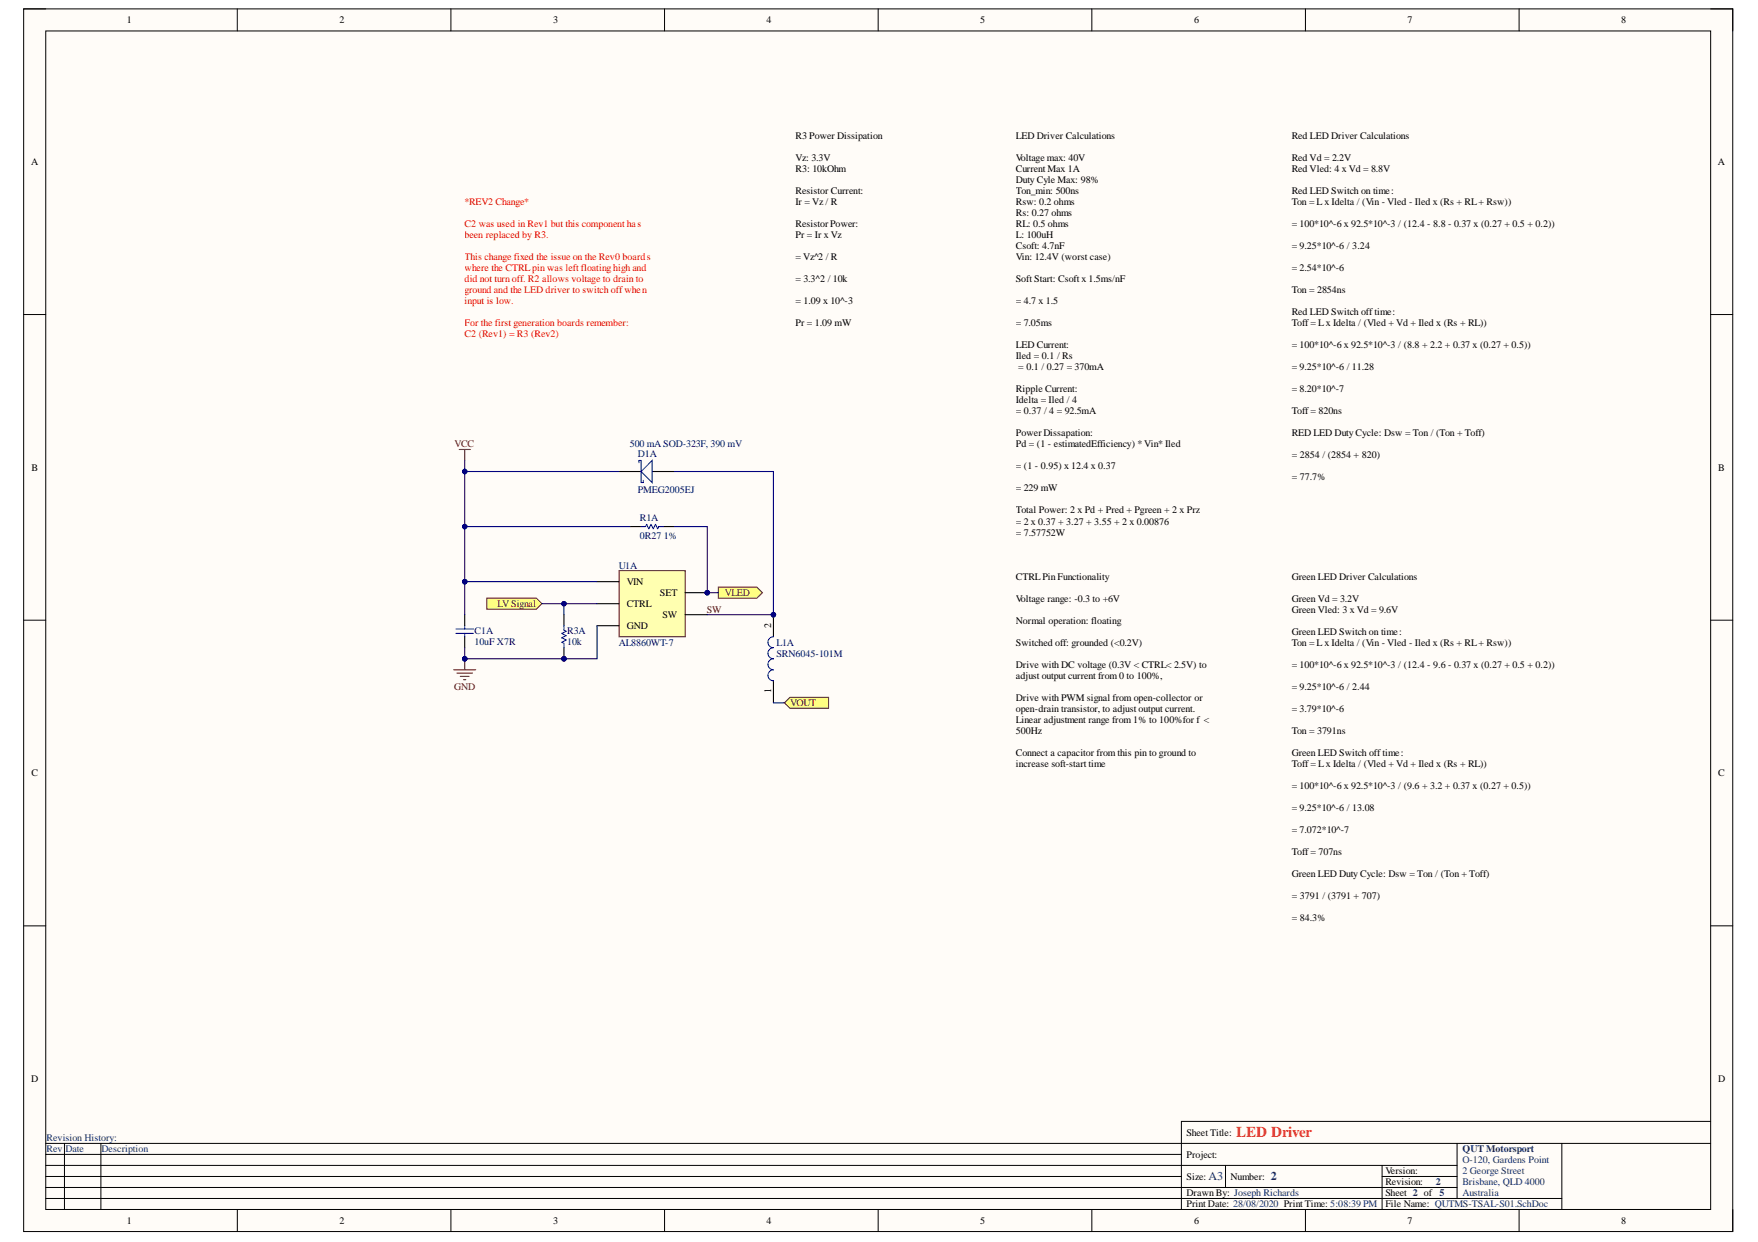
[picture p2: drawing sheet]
<svg xmlns="http://www.w3.org/2000/svg" width="297mm" height="210mm" viewBox="0 0 297 210" stroke-linecap="round" stroke-linejoin="round" font-family="sans-serif">
<defs><g id="words">
<text font-size="2.5" fill="#cc4125" x="208.9" y="192.2">LED Driver</text>
<g font-size="2" fill="#073763">
<text x="204.2" y="199.5">A3</text>
<text x="214.7" y="199.5">2</text>
</g>
<g font-size="1.7">
<text x="21.4" y="3.9">1</text>
<text x="57.4" y="3.9">2</text>
<text x="93.5" y="3.9">3</text>
<text x="129.5" y="3.9">4</text>
<text x="165.6" y="3.9">5</text>
<text x="201.8" y="3.9">6</text>
<text x="237.8" y="3.9">7</text>
<text x="273.9" y="3.9">8</text>
<text x="134.4" y="23.5">R3 Power Dissipation</text>
<text x="171.6" y="23.5">LED Driver Calculations</text>
<text x="218.3" y="23.5">Red LED Driver Calculations</text>
<text x="5.2" y="27.9">A</text>
<text x="134.4" y="27.2">Vz: 3.3V</text>
<text x="134.4" y="29.1">R3: 10kOhm</text>
<text x="171.6" y="27.2">Voltage max: 40V</text>
<text x="171.6" y="29.1">Current Max 1A</text>
<text x="218.3" y="27.2">Red Vd = 2.2V</text>
<text x="218.3" y="29.1">Red Vled: 4 x Vd = 8.8V</text>
<text x="290.2" y="27.9">A</text>
<text x="134.4" y="32.8">Resistor Current:</text>
<text x="134.4" y="34.7">Ir = Vz / R</text>
<text x="171.6" y="30.9">Duty Cyle Max: 98%</text>
<text x="171.6" y="32.8">Ton_min: 500ns</text>
<text x="171.6" y="34.7">Rsw: 0.2 ohms</text>
<text x="218.3" y="32.8">Red LED Switch on time:</text>
<text x="218.3" y="34.7">Ton = Lx Idelta / (Vin - Vled - Iled x (Rs + RL+ Rsw))</text>
<text x="134.4" y="38.4">ResistorPower:</text>
<text x="134.4" y="40.2">Pr = Ir x Vz</text>
<text x="171.6" y="36.5">Rs: 0.27 ohms</text>
<text x="171.6" y="38.4">RL: 0.5 ohms</text>
<text x="171.6" y="40.2">L: 100uH</text>
<text x="218.3" y="38.4">= 100*10^-6 x 92.5*10^-3 / (12.4 - 8.8 - 0.37 x (0.27 + 0.5 + 0.2))</text>
<text x="134.4" y="44">= Vz^2 / R</text>
<text x="134.4" y="47.7">= 3.3^2 / 10k</text>
<text x="171.6" y="42.1">Csoft: 4.7nF</text>
<text x="171.6" y="44">Vin: 12.4V (worst case)</text>
<text x="171.6" y="47.7">Soft Start: Csoft x 1.5ms/nF</text>
<text x="218.3" y="42.1">= 9.25*10^-6 / 3.24</text>
<text x="218.3" y="45.8">= 2.54*10^-6</text>
<text x="134.4" y="51.4">= 1.09 x 10^-3</text>
<text x="171.6" y="51.4">= 4.7 x 1.5</text>
<text x="218.3" y="49.5">Ton = 2854ns</text>
<text x="218.3" y="53.3">Red LED Switch offtime:</text>
<text x="134.4" y="55.1">Pr = 1.09 mW</text>
<text x="171.6" y="55.1">= 7.05ms</text>
<text x="171.6" y="58.8">LED Current:</text>
<text x="218.3" y="55.1">Toff= Lx Idelta / (Vled + Vd + Iled x (Rs + RL))</text>
<text x="218.3" y="58.8">= 100*10^-6 x 92.5*10^-3 / (8.8 + 2.2 + 0.37 x (0.27 + 0.5))</text>
<text x="171.6" y="60.7">Iled = 0.1 / Rs</text>
<text x="172.1" y="62.6">= 0.1 / 0.27 = 370mA</text>
<text x="218.3" y="62.6">= 9.25*10^-6 / 11.28</text>
<text x="171.6" y="66.3">Ripple Current:</text>
<text x="171.6" y="68.1">Idelta = Iled / 4</text>
<text x="171.6" y="70">= 0.37 / 4 = 92.5mA</text>
<text x="218.3" y="66.3">= 8.20*10^-7</text>
<text x="218.3" y="70">Toff= 820ns</text>
<text x="171.6" y="73.7">PowerDissapation:</text>
<text x="171.6" y="75.6">Pd = (1 - estimatedEfficiency) *Vin* Iled</text>
<text x="218.3" y="73.7">RED LED Duty Cycle: Dsw = Ton / (Ton + Toff)</text>
<text x="218.3" y="77.4">= 2854 / (2854 + 820)</text>
<text x="5.3" y="79.5">B</text>
<text x="171.6" y="79.3">= (1 - 0.95) x 12.4 x 0.37</text>
<text x="171.6" y="83">= 229 mW</text>
<text x="218.3" y="81.1">= 77.7%</text>
<text x="290.3" y="79.5">B</text>
<text x="171.6" y="86.7">Total Power: 2 x Pd + Pred + Pgreen + 2 x Prz</text>
<text x="171.6" y="88.7">= 2 x 0.37 + 3.27 + 3.55 + 2 x 0.00876</text>
<text x="171.6" y="90.5">= 7.57752W</text>
<text x="105.9" y="98.9">VIN</text>
<text x="111.5" y="100.8">SET</text>
<text x="171.6" y="98">CTRLPin Functionality</text>
<text x="171.6" y="101.7">Voltage range: -0.3 to +6V</text>
<text x="218.3" y="98">Green LED Driver Calculations</text>
<text x="218.3" y="101.7">Green Vd = 3.2V</text>
<text x="105.9" y="106.3">GND</text>
<text x="105.9" y="102.6">CTRL</text>
<text x="111.9" y="104.5">SW</text>
<text x="130.3" y="106.1" transform="rotate(-90 130.3 106.1)">2</text>
<text x="171.6" y="105.4">Normal operation: floating</text>
<text x="218.3" y="103.5">Green Vled: 3 x Vd = 9.6V</text>
<text x="218.3" y="107.3">Green LED Switch on time:</text>
<text x="171.6" y="109.1">Switched off: grounded (&lt;0.2V)</text>
<text x="171.6" y="112.8">Drive with DC voltage (0.3V &lt; CTRL&lt; 2.5V) to</text>
<text x="218.3" y="109.1">Ton = Lx Idelta / (Vin - Vled - Iled x (Rs + RL+ Rsw))</text>
<text x="218.3" y="112.8">= 100*10^-6 x 92.5*10^-3 / (12.4 - 9.6 - 0.37 x (0.27 + 0.5 + 0.2))</text>
<text x="130.3" y="117.2" transform="rotate(-90 130.3 117.2)">1</text>
<text x="171.6" y="114.7">adjust output current from 0 to 100%,</text>
<text x="171.6" y="118.4">Drive with PWM signal from open-collector or</text>
<text x="218.3" y="116.6">= 9.25*10^-6 / 2.44</text>
<text x="171.6" y="120.3">open-drain transistor, to adjust output current.</text>
<text x="171.6" y="122.1">Linear adjustment range from 1% to 100%for f &lt;</text>
<text x="171.6" y="124">500Hz</text>
<text x="218.3" y="120.3">= 3.79*10^-6</text>
<text x="218.3" y="124">Ton = 3791ns</text>
<text x="5.3" y="131.2">C</text>
<text x="171.6" y="127.7">Connect a capacitor from this pin to ground to</text>
<text x="171.6" y="129.6">increase soft-start time</text>
<text x="218.3" y="127.7">Green LED Switch offtime:</text>
<text x="218.3" y="129.6">Toff= Lx Idelta / (Vled + Vd + Iled x (Rs + RL))</text>
<text x="290.3" y="131.2">C</text>
<text x="218.3" y="133.3">= 100*10^-6 x 92.5*10^-3 / (9.6 + 3.2 + 0.37 x (0.27 + 0.5))</text>
<text x="218.3" y="137">= 9.25*10^-6 / 13.08</text>
<text x="218.3" y="140.7">= 7.072*10^-7</text>
<text x="218.3" y="144.5">Toff= 707ns</text>
<text x="218.3" y="148.2">Green LED Duty Cycle: Dsw = Ton / (Ton + Toff)</text>
<text x="218.3" y="151.9">= 3791 / (3791 + 707)</text>
<text x="218.3" y="155.6">= 84.3%</text>
<text x="5.2" y="182.8">D</text>
<text x="290.3" y="182.8">D</text>
<text x="200.5" y="192">Sheet Title:</text>
<text x="200.5" y="195.7">Project:</text>
<text x="200.5" y="199.4">Size:</text>
<text x="200.5" y="202.2">Drawn By: Joseph Richards</text>
<text x="207.9" y="199.4">Number:</text>
<text x="234.1" y="200.3">Revision:</text>
<text x="234.1" y="202.2">Sheet 2 of 5</text>
<text x="234.1" y="198.5">Version:</text>
<text x="21.4" y="206.8">1</text>
<text x="57.4" y="206.8">2</text>
<text x="93.5" y="206.8">3</text>
<text x="129.5" y="206.8">4</text>
<text x="165.6" y="206.8">5</text>
<text x="200.5" y="204">Print Date: 28/08/2020 Print Time: 5:08:39 PM</text>
<text x="201.8" y="206.8">6</text>
<text x="234.1" y="204">File Name: QUTMS-TSAL-S01.SchDoc</text>
<text x="237.8" y="206.8">7</text>
<text x="273.9" y="206.8">8</text>
</g>
<g font-size="1.7" fill="#f00">
<text x="78.5" y="34.7">*REV2 Change*</text>
<text x="78.5" y="38.4">C2 was used in Rev1 but this component has</text>
<text x="78.5" y="40.2">been replaced by R3.</text>
<text x="78.5" y="44">This change fixed the issue on the Rev0 boards</text>
<text x="78.5" y="45.8">where the CTRLpin was left floating high and</text>
<text x="78.5" y="47.7">did not turn off. R2 allows voltage to drain to</text>
<text x="78.5" y="49.5">ground and the LED driver to switch off when</text>
<text x="78.5" y="51.4">input is low.</text>
<text x="78.5" y="55.1">For the first generation boards remember:</text>
<text x="78.5" y="57">C2 (Rev1) = R3 (Rev2)</text>
</g>
<g font-size="1.7" fill="#800000">
<text x="76.8" y="75.6">VCC</text>
<text x="122.5" y="100.8">VLED</text>
<text x="84.1" y="102.6">LV Signal</text>
<text x="119.4" y="103.5">SW</text>
<text x="76.7" y="116.6">GND</text>
<text x="133.5" y="119.4">VOUT</text>
</g>
<g font-size="1.7" fill="#000080">
<text x="106.4" y="75.6">500 mASOD-323F, 390 mV</text>
<text x="107.8" y="77.3">D1A</text>
<text x="107.8" y="83.3">PMEG2005EJ</text>
<text x="108.1" y="88.1">R1A</text>
<text x="108.1" y="91">0R27 1%</text>
<text x="104.6" y="96.1">U1A</text>
<text x="80.2" y="107.1">C1A</text>
<text x="95.8" y="107.1">R3A</text>
<text x="80.2" y="109">10uF X7R</text>
<text x="95.8" y="109">10k</text>
<text x="104.6" y="109.1">AL8860WT-7</text>
<text x="131.2" y="109.1">L1A</text>
<text x="131.2" y="111">SRN6045-101M</text>
</g>
<g font-size="1.7" fill="#073763">
<text x="7.9" y="194.8">Rev</text>
<text x="7.9" y="192.9">Revision History:</text>
<text x="11.1" y="194.8">Date</text>
<text x="17.2" y="194.8">Description</text>
<text x="247.1" y="194.8">QUT Motorsport</text>
<text x="247.1" y="196.6">O-120, Gardens Point</text>
<text x="242.6" y="200.3">2</text>
<text x="247.1" y="198.5">2 George Street</text>
<text x="247.1" y="200.3">Brisbane, QLD 4000</text>
<text x="247.1" y="202.2">Australia</text>
</g>
</g></defs>
<path d="M4 1.5h288.8v206.6h-288.8z" fill-rule="evenodd" fill="#fffcf8"/>
<path d="M4 1.5h288.8v206.6h-288.8z" fill="none" stroke="#000" stroke-width=".17"/>
<path d="M7.7 5.2h281.3v199.2h-281.3z" fill-rule="evenodd" fill="#fffcf8"/>
<g fill="none" stroke="#000" stroke-width=".17">
<path d="M4 1.5h3.7M7.7 5.2h281.3v199.2h-281.3zM40.1 1.5v3.7M76.2 1.5v3.7M112.3 1.5v3.7M148.4 1.5v3.7M184.5 1.5v3.7M220.6 1.5v3.7M256.7 1.5v3.7M289 1.5h3.8v3.7M4 53.2h3.7M289 53.2h3.8"/>
<path d="M4 104.8h3.7M289 104.8h3.8M4 156.5h3.7M289 156.5h3.8M7.7 193.2h281.3M7.7 197h238.5M7.7 195.1h191.9M7.7 198.8h191.9M10.9 193.2v11.2M17 193.2v11.2M207.1 197v3.7M233.5 197v7.4"/>
<path d="M233.5 198.8h12.7M246.2 193.2v9.3M263.9 193.2v11.2M289 189.5h-89.4v14.9M7.7 202.5h256.2M7.7 200.7h238.5M40.1 204.4v3.7M76.2 204.4v3.7M112.3 204.4v3.7M148.4 204.4v3.7M184.5 204.4v3.7M220.6 204.4v3.7"/>
<path d="M256.7 204.4v3.7M292.8 204.4v3.7"/>
</g>
<circle cx="119.5" cy="100.2" r=".37" fill="#000080"/>
<circle cx="119.5" cy="100.2" r=".37" fill="none" stroke="#000080" stroke-width=".17"/>
<path d="M104.6 96.4h11.2v11.2h-11.2z" fill-rule="evenodd" fill="#ffffb0"/>
<path d="M104.6 96.4h11.2v11.2h-11.2z" fill="none" stroke="#800000" stroke-width=".19"/>
<path d="M100.9 98.3h3.7M100.9 105.7h3.7M115.8 103.9h3.7M115.8 100.2h3.7" fill="none" stroke="#000" stroke-width=".19"/>
<circle cx="119.5" cy="100.2" r=".37" fill="#000080"/>
<circle cx="119.5" cy="100.2" r=".37" fill="none" stroke="#000080" stroke-width=".17"/>
<path d="M100.9 102h3.7" fill="none" stroke="#000" stroke-width=".19"/>
<path d="M76.7 113.2h3.7M77.2 113.8h2.6M77.8 114.3h1.5M78.3 114.9h.4M78.5 111.3v1.9" fill="none" stroke="#800000" stroke-width=".19"/>
<circle cx="78.5" cy="111.3" r=".37" fill="#000080"/>
<circle cx="78.5" cy="111.3" r=".37" fill="none" stroke="#000080" stroke-width=".17"/>
<path d="M104.6 79.7h3.7M110.2 79.7h3.7" fill="none" stroke="#000" stroke-width=".19"/>
<path d="M108 78.2v-.4h.3v3.7h.4v-.3M110.2 77.8v3.7l-1.9-1.8z" fill="none" stroke="#00f" stroke-width=".19"/>
<path d="M132.5 118.8l1-1h6.5v1.9h-6.5z" fill-rule="evenodd" fill="#ffff80"/>
<path d="M132.5 118.8l1-1h6.5v1.9h-6.5z" fill="none" stroke="#800000" stroke-width=".17"/>
<path d="M106.5 89h1.8M112.1 89h1.8" fill="none" stroke="#000" stroke-width=".19"/>
<path d="M108.3 89h.8l.2-.4 .3 .8 .4-.8 .4 .8 .4-.8 .3 .8 .2-.4h.8" fill="none" stroke="#00f" stroke-width=".19"/>
<path d="M121.4 99.2h6.5l.9 1-.9 .9h-6.5z" fill-rule="evenodd" fill="#ffff80"/>
<path d="M121.4 99.2h6.5l.9 1-.9 .9h-6.5z" fill="none" stroke="#800000" stroke-width=".17"/>
<path d="M82.2 101.1h8.4l1 .9-1 1h-8.4z" fill-rule="evenodd" fill="#ffff80"/>
<path d="M82.2 101.1h8.4l1 .9-1 1h-8.4z" fill="none" stroke="#800000" stroke-width=".17"/>
<path d="M77.6 76h1.9M78.5 76v1.8" fill="none" stroke="#800000" stroke-width=".19"/>
<path d="M77 107h3M77 106.3h3M78.5 105.7v.6M78.5 107v.6" fill="none" stroke="#00f" stroke-width=".19"/>
<path d="M78.5 103.9v1.8M78.5 107.6v1.9" fill="none" stroke="#000" stroke-width=".19"/>
<circle cx="130.7" cy="103.9" r=".37" fill="#000080"/>
<circle cx="130.7" cy="103.9" r=".37" fill="none" stroke="#000080" stroke-width=".17"/>
<path d="M130.7 103.9v3.7M130.7 115.1v3.7" fill="none" stroke="#000" stroke-width=".19"/>
<circle cx="130.7" cy="103.9" r=".37" fill="#000080"/>
<circle cx="130.7" cy="103.9" r=".37" fill="none" stroke="#000080" stroke-width=".17"/>
<path d="M130.7 107.6a.93 .93 0 0 0-.9 .9 .93 .93 0 0 0 .9 1 .93 .93 0 0 0-.9 .9 .93 .93 0 0 0 .9 .9 .93 .93 0 0 0-.9 1 .93 .93 0 0 0 .9 .9 .93 .93 0 0 0-.9 .9 .93 .93 0 0 0 .9 1" fill="none" stroke="#00f" stroke-width=".19"/>
<path d="M78.5 89v9.3" fill="none" stroke="#000080" stroke-width=".19"/>
<circle cx="78.5" cy="98.3" r=".37" fill="#000080"/>
<circle cx="78.5" cy="98.3" r=".37" fill="none" stroke="#000080" stroke-width=".17"/>
<circle cx="78.5" cy="89" r=".37" fill="#000080"/>
<circle cx="78.5" cy="89" r=".37" fill="none" stroke="#000080" stroke-width=".17"/>
<path d="M100.9 105.7v5.6h-22.4" fill="none" stroke="#000080" stroke-width=".19"/>
<circle cx="95.3" cy="111.3" r=".37" fill="#000080"/>
<circle cx="95.3" cy="111.3" r=".37" fill="none" stroke="#000080" stroke-width=".17"/>
<circle cx="78.5" cy="111.3" r=".37" fill="#000080"/>
<circle cx="78.5" cy="111.3" r=".37" fill="none" stroke="#000080" stroke-width=".17"/>
<path d="M78.5 98.3h22.4" fill="none" stroke="#000080" stroke-width=".19"/>
<circle cx="78.5" cy="98.3" r=".37" fill="#000080"/>
<circle cx="78.5" cy="98.3" r=".37" fill="none" stroke="#000080" stroke-width=".17"/>
<path d="M78.5 79.7v9.3h28" fill="none" stroke="#000080" stroke-width=".19"/>
<circle cx="78.5" cy="79.7" r=".37" fill="#000080"/>
<circle cx="78.5" cy="79.7" r=".37" fill="none" stroke="#000080" stroke-width=".17"/>
<circle cx="78.5" cy="89" r=".37" fill="#000080"/>
<circle cx="78.5" cy="89" r=".37" fill="none" stroke="#000080" stroke-width=".17"/>
<path d="M78.5 77.8v1.9h26.1" fill="none" stroke="#000080" stroke-width=".19"/>
<circle cx="78.5" cy="79.7" r=".37" fill="#000080"/>
<circle cx="78.5" cy="79.7" r=".37" fill="none" stroke="#000080" stroke-width=".17"/>
<path d="M91.6 102h9.3" fill="none" stroke="#000080" stroke-width=".19"/>
<circle cx="95.3" cy="102" r=".37" fill="#000080"/>
<circle cx="95.3" cy="102" r=".37" fill="none" stroke="#000080" stroke-width=".17"/>
<path d="M113.9 89h5.6v11.2h1.9" fill="none" stroke="#000080" stroke-width=".19"/>
<circle cx="119.5" cy="100.2" r=".37" fill="#000080"/>
<circle cx="119.5" cy="100.2" r=".37" fill="none" stroke="#000080" stroke-width=".17"/>
<path d="M113.9 79.7h16.8v24.2h-11.2" fill="none" stroke="#000080" stroke-width=".19"/>
<circle cx="130.7" cy="103.9" r=".37" fill="#000080"/>
<circle cx="130.7" cy="103.9" r=".37" fill="none" stroke="#000080" stroke-width=".17"/>
<path d="M78.5 109.5v1.8M130.7 118.8h1.8" fill="none" stroke="#000080" stroke-width=".19"/>
<circle cx="78.5" cy="111.3" r=".37" fill="#000080"/>
<circle cx="78.5" cy="111.3" r=".37" fill="none" stroke="#000080" stroke-width=".17"/>
<path d="M78.5 98.3v5.6" fill="none" stroke="#000080" stroke-width=".19"/>
<circle cx="78.5" cy="98.3" r=".37" fill="#000080"/>
<circle cx="78.5" cy="98.3" r=".37" fill="none" stroke="#000080" stroke-width=".17"/>
<path d="M95.3 102v1.9" fill="none" stroke="#000080" stroke-width=".19"/>
<circle cx="95.3" cy="102" r=".37" fill="#000080"/>
<circle cx="95.3" cy="102" r=".37" fill="none" stroke="#000080" stroke-width=".17"/>
<circle cx="95.3" cy="111.3" r=".37" fill="#000080"/>
<circle cx="95.3" cy="111.3" r=".37" fill="none" stroke="#000080" stroke-width=".17"/>
<path d="M95.3 103.9v1.8M95.3 109.5v1.8" fill="none" stroke="#000" stroke-width=".19"/>
<circle cx="95.3" cy="111.3" r=".37" fill="#000080"/>
<circle cx="95.3" cy="111.3" r=".37" fill="none" stroke="#000080" stroke-width=".17"/>
<path d="M95.3 105.7v.8l.4 .2-.8 .3 .8 .4-.8 .4 .8 .4-.8 .3 .4 .2v.8" fill="none" stroke="#00f" stroke-width=".19"/>
<use href="#words"/>
</svg>
